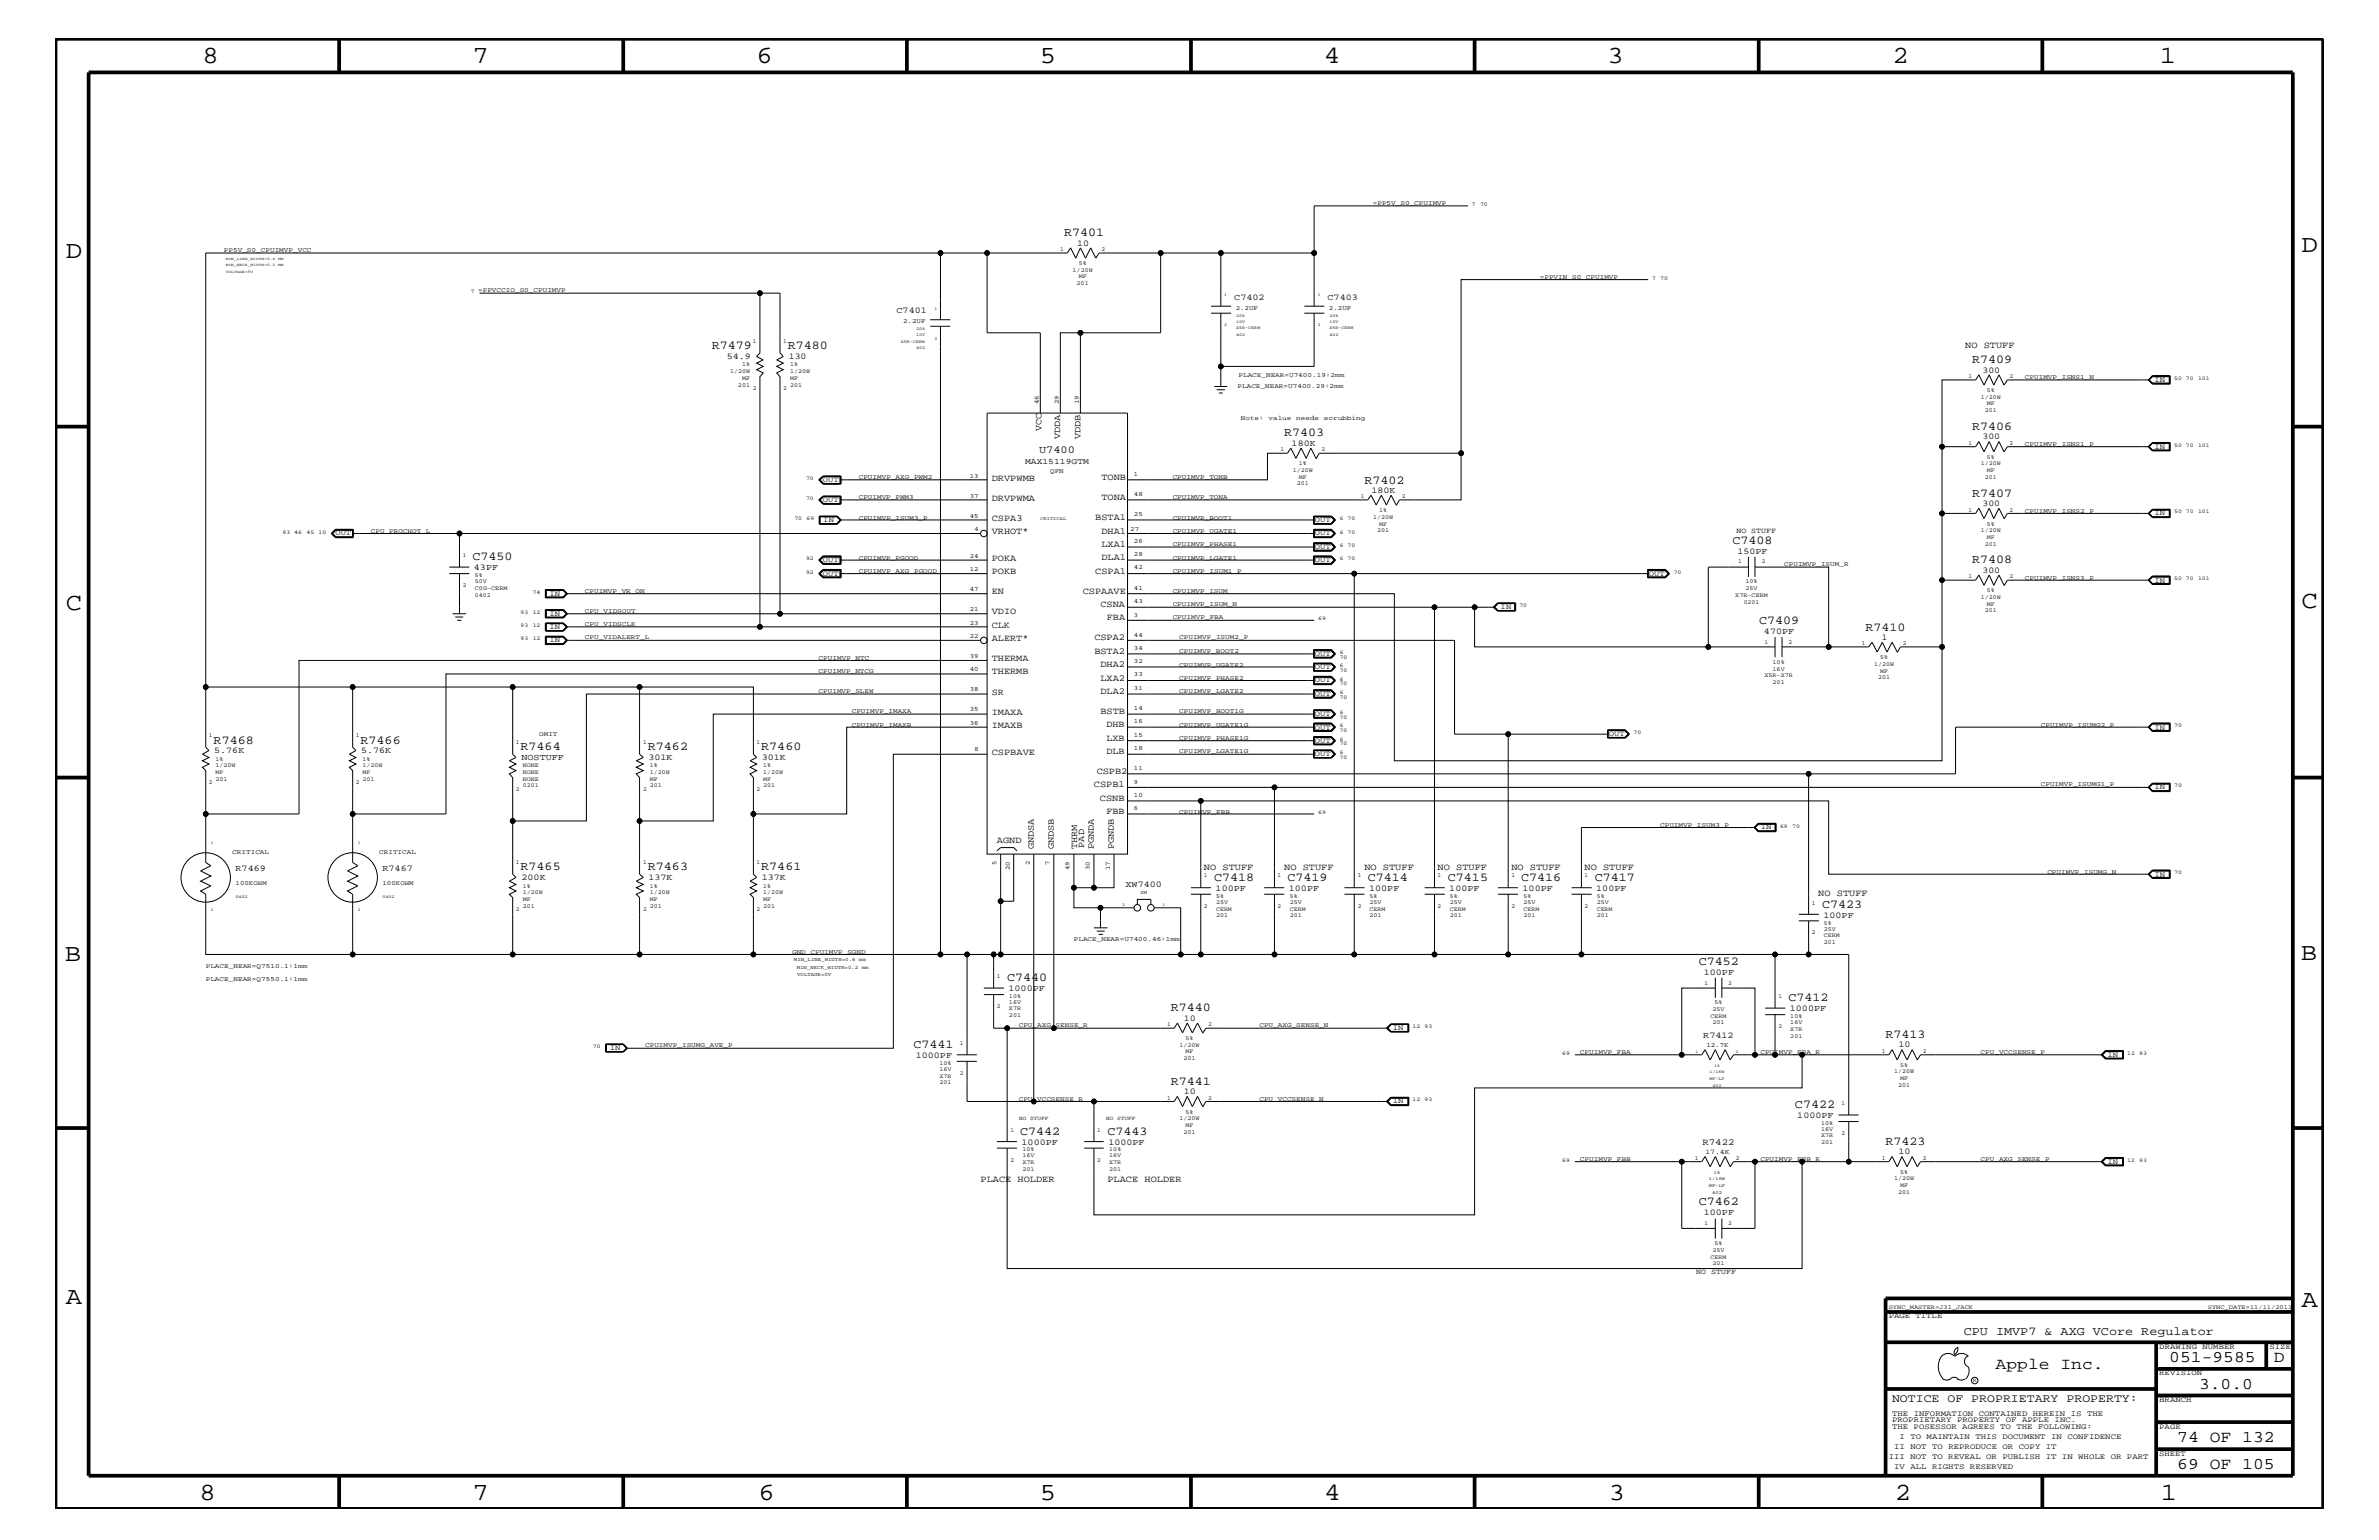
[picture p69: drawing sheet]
<svg xmlns="http://www.w3.org/2000/svg" width="432mm" height="279mm" viewBox="0 0 432 279" stroke-linecap="round" stroke-linejoin="round" font-family="sans-serif">
<defs><g id="words">
<g font-size="4.5">
<text x="36.7" y="11.5">8</text>
<text x="85.8" y="11.5">7</text>
<text x="137.3" y="11.5">6</text>
<text x="188.7" y="11.5">5</text>
<text x="240.3" y="11.5">4</text>
<text x="291.8" y="11.5">3</text>
<text x="343.5" y="11.5">2</text>
<text x="392" y="11.5">1</text>
<text x="11.9" y="46.8">D</text>
<text x="417.7" y="45.7">D</text>
<text x="11.9" y="110.6">C</text>
<text x="417.8" y="110.3">C</text>
<text x="11.8" y="174.3">B</text>
<text x="417.6" y="174.2">B</text>
<text x="11.9" y="236.7">A</text>
<text x="417.8" y="237.1">A</text>
<text x="36.2" y="272.1">8</text>
<text x="85.8" y="272.1">7</text>
<text x="137.7" y="272.1">6</text>
<text x="188.7" y="272.1">5</text>
<text x="240.4" y="272.1">4</text>
<text x="292" y="272.1">3</text>
<text x="343.9" y="272.1">2</text>
<text x="392.2" y="272.1">1</text>
</g>
<g font-size="3">
<text x="362.2" y="248.4">Apple Inc.</text>
<text x="393.7" y="247.1">051-9585</text>
<text x="399.2" y="252">3.0.0</text>
<text x="412.7" y="247.1">D</text>
<text x="395.2" y="261.6">74 OF 132</text>
<text x="395.2" y="266.6">69 OF 105</text>
</g>
<g font-size="2.2">
<text x="193.1" y="42.9">R7401</text>
<text x="129.2" y="63.4">R7479</text>
<text x="143" y="63.4">R7480</text>
<text x="358" y="65.9">R7409</text>
<text x="233.1" y="79.2">R7403</text>
<text x="358" y="78">R7406</text>
<text x="247.7" y="87.7">R7402</text>
<text x="358" y="90.1">R7407</text>
<text x="85.8" y="101.6">C7450</text>
<text x="314.5" y="98.7">C7408</text>
<text x="358" y="102.2">R7408</text>
<text x="319.3" y="113.1">C7409</text>
<text x="338.6" y="114.4">R7410</text>
<text x="38.8" y="134.9">R7468</text>
<text x="65.4" y="134.9">R7466</text>
<text x="94.5" y="136.1">R7464</text>
<text x="117.6" y="136.1">R7462</text>
<text x="138.2" y="136.1">R7460</text>
<text x="94.5" y="157.9">R7465</text>
<text x="117.6" y="157.9">R7463</text>
<text x="138.2" y="157.9">R7461</text>
<text x="220.4" y="159.9">C7418</text>
<text x="233.7" y="159.9">C7419</text>
<text x="248.2" y="159.9">C7414</text>
<text x="262.8" y="159.9">C7415</text>
<text x="276.1" y="159.9">C7416</text>
<text x="289.5" y="159.9">C7417</text>
<text x="330.7" y="164.7">C7423</text>
<text x="182.8" y="178">C7440</text>
<text x="308.4" y="175">C7452</text>
<text x="212.5" y="183.5">R7440</text>
<text x="324.6" y="181.6">C7412</text>
<text x="165.8" y="190.2">C7441</text>
<text x="342.2" y="188.3">R7413</text>
<text x="212.5" y="196.8">R7441</text>
<text x="325.8" y="201">C7422</text>
<text x="185.2" y="205.9">C7442</text>
<text x="201" y="205.9">C7443</text>
<text x="342.2" y="207.7">R7423</text>
<text x="308.4" y="218.6">C7462</text>
<text x="356.4" y="242.3">CPU IMVP7 &amp; AXG VCore Regulator</text>
</g>
<text font-size="2.1" x="343.4" y="254.4">NOTICE OF PROPRIETARY PROPERTY:</text>
<text font-size="1.9" x="188.6" y="82.2">U7400</text>
<g font-size="1.7">
<text x="356.7" y="63.2">NO STUFF</text>
<text x="189.1" y="78.3" transform="rotate(-90 189.1 78.3)">VCC</text>
<text x="192.4" y="79.7" transform="rotate(-90 192.4 79.7)">VDDA</text>
<text x="196.1" y="79.7" transform="rotate(-90 196.1 79.7)">VDDB</text>
<text x="180" y="87.2">DRVPWMB</text>
<text x="199.9" y="87.1">TONB</text>
<text x="180" y="90.9">DRVPWMA</text>
<text x="180" y="94.5">CSPA3</text>
<text x="198.8" y="94.3">BSTA1</text>
<text x="199.9" y="90.7">TONA</text>
<text x="180" y="101.8">POKA</text>
<text x="180" y="96.9">VRHOT*</text>
<text x="199.9" y="99.3">LXA1</text>
<text x="199.9" y="96.8">DHA1</text>
<text x="199.9" y="101.6">DLA1</text>
<text x="180" y="104.2">POKB</text>
<text x="180" y="107.8">EN</text>
<text x="196.5" y="107.7">CSPAAVE</text>
<text x="198.8" y="104.1">CSPA1</text>
<text x="180" y="111.4">VDIO</text>
<text x="180" y="113.9">CLK</text>
<text x="199.7" y="110.2">CSNA</text>
<text x="200.9" y="112.6">FBA</text>
<text x="180" y="116.4">ALERT*</text>
<text x="198.6" y="116.2">CSPA2</text>
<text x="198.6" y="118.6">BSTA2</text>
<text x="180" y="122.4">THERMB</text>
<text x="180" y="120">THERMA</text>
<text x="199.7" y="123.5">LXA2</text>
<text x="199.7" y="121">DHA2</text>
<text x="199.7" y="125.9">DLA2</text>
<text x="180" y="126">SR</text>
<text x="180" y="129.7">IMAXA</text>
<text x="199.7" y="129.6">BSTB</text>
<text x="200.8" y="131.9">DHB</text>
<text x="180" y="136.9">CSPBAVE</text>
<text x="180" y="132.1">IMAXB</text>
<text x="200.8" y="134.4">LXB</text>
<text x="200.8" y="136.8">DLB</text>
<text x="198.5" y="142.9">CSPB1</text>
<text x="199.1" y="140.4">CSPB2</text>
<text x="199.6" y="145.3">CSNB</text>
<text x="200.8" y="147.7">FBB</text>
<text x="180.9" y="152.9">AGND</text>
<text x="187.6" y="154.1" transform="rotate(-90 187.6 154.1)">GNDSA</text>
<text x="191.3" y="154.1" transform="rotate(-90 191.3 154.1)">GNDSB</text>
<text x="195.5" y="154.1" transform="rotate(-90 195.5 154.1)">THRM</text>
<text x="196.8" y="153.8" transform="rotate(-90 196.8 153.8)">PAD</text>
<text x="198.5" y="154.1" transform="rotate(-90 198.5 154.1)">PGNDA</text>
<text x="202.2" y="154.1" transform="rotate(-90 202.2 154.1)">PGNDB</text>
<text x="218.5" y="157.8">NO STUFF</text>
<text x="233.1" y="157.8">NO STUFF</text>
<text x="247.7" y="157.8">NO STUFF</text>
<text x="260.9" y="157.8">NO STUFF</text>
<text x="274.3" y="157.8">NO STUFF</text>
<text x="287.6" y="157.8">NO STUFF</text>
<text x="330" y="162.6">NO STUFF</text>
<text x="309" y="207.7">R7422</text>
<text x="178" y="214.4">PLACE HOLDER</text>
<text x="201" y="214.4">PLACE HOLDER</text>
</g>
<g font-size="1.6">
<text x="195.5" y="44.6">10</text>
<text x="162.7" y="56.8">C7401</text>
<text x="224" y="54.4">C7402</text>
<text x="241" y="54.4">C7403</text>
<text x="131.9" y="65.1">54.9</text>
<text x="143.2" y="65.1">130</text>
<text x="359.8" y="67.6">300</text>
<text x="234.4" y="80.9">180K</text>
<text x="359.8" y="79.7">300</text>
<text x="248.9" y="89.4">180K</text>
<text x="359.8" y="91.8">300</text>
<text x="315.3" y="100.4">150PF</text>
<text x="86" y="103.5">43PF</text>
<text x="359.8" y="104">300</text>
<text x="320.2" y="115">470PF</text>
<text x="341.5" y="116.1">1</text>
<text x="38.9" y="136.7">5.76K</text>
<text x="65.5" y="136.7">5.76K</text>
<text x="94.7" y="137.9">NOSTUFF</text>
<text x="117.7" y="137.9">301K</text>
<text x="138.3" y="137.9">301K</text>
<text x="42.8" y="158">R7469</text>
<text x="69.4" y="158">R7467</text>
<text x="94.7" y="159.7">200K</text>
<text x="117.7" y="159.7">137K</text>
<text x="138.3" y="159.7">137K</text>
<text x="204.3" y="160.9">XW7400</text>
<text x="220.6" y="161.7">100PF</text>
<text x="233.9" y="161.7">100PF</text>
<text x="248.5" y="161.7">100PF</text>
<text x="263.1" y="161.7">100PF</text>
<text x="276.4" y="161.7">100PF</text>
<text x="289.7" y="161.7">100PF</text>
<text x="331" y="166.5">100PF</text>
<text x="183" y="179.9">1000PF</text>
<text x="309.2" y="176.8">100PF</text>
<text x="214.9" y="185.2">10</text>
<text x="324.9" y="183.5">1000PF</text>
<text x="166.2" y="192">1000PF</text>
<text x="309.2" y="188.3">R7412</text>
<text x="344.6" y="190">10</text>
<text x="214.9" y="198.5">10</text>
<text x="326.2" y="202.9">1000PF</text>
<text x="185.4" y="207.7">1000PF</text>
<text x="201.2" y="207.7">1000PF</text>
<text x="344.6" y="209.4">10</text>
<text x="309.2" y="220.4">100PF</text>
</g>
<text font-size="1.5" x="186.1" y="84.2">MAX15119GTM</text>
<g font-size="1.4">
<text x="391.1" y="69.3">IN</text>
<text x="391.1" y="81.4">IN</text>
<text x="149.4" y="87.5">OUT</text>
<text x="149.4" y="91.1">OUT</text>
<text x="149.4" y="94.8">IN</text>
<text x="238.7" y="94.8">OUT</text>
<text x="391.1" y="93.5">IN</text>
<text x="60.9" y="97.1">OUT</text>
<text x="238.7" y="99.6">OUT</text>
<text x="238.7" y="97.1">OUT</text>
<text x="315.2" y="96.6">NO STUFF</text>
<text x="149.4" y="104.4">OUT</text>
<text x="149.4" y="102.1">OUT</text>
<text x="238.7" y="102.1">OUT</text>
<text x="299.3" y="104.4">OUT</text>
<text x="391.1" y="105.7">IN</text>
<text x="99.7" y="111.7">IN</text>
<text x="99.7" y="108.1">IN</text>
<text x="272.4" y="110.5">IN</text>
<text x="99.7" y="116.5">IN</text>
<text x="99.7" y="114.2">IN</text>
<text x="238.7" y="119">OUT</text>
<text x="238.7" y="123.8">OUT</text>
<text x="238.7" y="121.4">OUT</text>
<text x="238.7" y="129.9">OUT</text>
<text x="238.7" y="126.3">OUT</text>
<text x="238.7" y="137.2">OUT</text>
<text x="238.7" y="134.7">OUT</text>
<text x="238.7" y="132.4">OUT</text>
<text x="292" y="133.5">OUT</text>
<text x="391.1" y="132.4">IN</text>
<text x="391.1" y="143.2">IN</text>
<text x="319.6" y="150.5">IN</text>
<text x="391.1" y="159">IN</text>
<text x="110.7" y="190.5">IN</text>
<text x="252.8" y="186.9">IN</text>
<text x="382.5" y="191.7">IN</text>
<text x="252.8" y="200.2">IN</text>
<text x="382.5" y="211.1">IN</text>
<text x="307.9" y="231.2">NO STUFF</text>
<text x="342.8" y="239.2">PAGE TITLE</text>
<text x="391.9" y="244.7">DRAWING NUMBER</text>
<text x="411.9" y="244.7">SIZE</text>
<text x="391.9" y="249.5">REVISION</text>
<text x="343.4" y="256.8">THE INFORMATION CONTAINED HEREIN IS THE</text>
<text x="391.9" y="254.4">BRANCH</text>
<text x="343.4" y="259.3">THE POSESSOR AGREES TO THE FOLLOWING:</text>
<text x="343.4" y="258">PROPRIETARY PROPERTY OF APPLE INC.</text>
<text x="343.8" y="262.9">II NOT TO REPRODUCE OR COPY IT</text>
<text x="344.8" y="261.1">I TO MAINTAIN THIS DOCUMENT IN CONFIDENCE</text>
<text x="391.9" y="259.3">PAGE</text>
<text x="342.8" y="264.7">III NOT TO REVEAL OR PUBLISH IT IN WHOLE OR PART</text>
<text x="343.8" y="266.6">IV ALL RIGHTS RESERVED</text>
<text x="391.9" y="264.1">SHEET</text>
</g>
<text font-size="1.3" x="309.5" y="209.4">17.4K</text>
<g font-size="1.2">
<text x="249.2" y="37.3">=PP5V_S0_CPUIMVP</text>
<text x="40.6" y="45.7">PP5V_S0_CPUIMVP_VCC</text>
<text x="86.8" y="52.9">=PPVCCIO_S0_CPUIMVP</text>
<text x="279.5" y="50.6">=PPVIN_S0_CPUIMVP</text>
<text x="163.9" y="58.6">2.2UF</text>
<text x="224.3" y="56.2">2.2UF</text>
<text x="241.2" y="56.2">2.2UF</text>
<text x="224.6" y="70.4">PLACE_NEAR=U7400.29:2mm</text>
<text x="224.8" y="68.4">PLACE_NEAR=U7400.19:2mm</text>
<text x="367.5" y="68.8">CPUIMVP_ISNS1_N</text>
<text x="188.6" y="73.3" transform="rotate(-90 188.6 73.3)">46</text>
<text x="192.2" y="73.3" transform="rotate(-90 192.2 73.3)">29</text>
<text x="195.8" y="73.3" transform="rotate(-90 195.8 73.3)">19</text>
<text x="225.2" y="76.2">Note:</text>
<text x="230.2" y="76.2">value</text>
<text x="235.3" y="76.2">needs</text>
<text x="240.3" y="76.2">scrubbing</text>
<text x="367.5" y="80.9">CPUIMVP_ISNS1_P</text>
<text x="155.9" y="87">CPUIMVP_AXG_PWM2</text>
<text x="176" y="86.6">13</text>
<text x="190.6" y="85.8">QFN</text>
<text x="205.8" y="86.4">1</text>
<text x="212.9" y="87">CPUIMVP_TONB</text>
<text x="155.9" y="94.3">CPUIMVP_ISUM3_P</text>
<text x="155.9" y="90.6">CPUIMVP_PWM3</text>
<text x="176" y="93.9">45</text>
<text x="176" y="90.3">37</text>
<text x="205.8" y="90">48</text>
<text x="205.8" y="93.7">25</text>
<text x="212.9" y="94.3">CPUIMVP_BOOT1</text>
<text x="212.9" y="90.6">CPUIMVP_TONA</text>
<text x="367.5" y="93.1">CPUIMVP_ISNS2_P</text>
<text x="67.3" y="96.6">CPU_PROCHOT_L</text>
<text x="155.9" y="101.5">CPUIMVP_PGOOD</text>
<text x="176" y="101.2">24</text>
<text x="176.9" y="96.4">4</text>
<text x="205.1" y="96.4">27</text>
<text x="205.8" y="98.5">26</text>
<text x="205.8" y="101">28</text>
<text x="212.9" y="96.6">CPUIMVP_UGATE1</text>
<text x="212.9" y="99.1">CPUIMVP_PHASE1</text>
<text x="212.9" y="101.5">CPUIMVP_LGATE1</text>
<text x="106.2" y="107.6">CPUIMVP_VR_ON</text>
<text x="155.9" y="103.9">CPUIMVP_AXG_PGOOD</text>
<text x="176" y="103.7">12</text>
<text x="176" y="107.2">47</text>
<text x="205.8" y="103.3">42</text>
<text x="205.8" y="107">41</text>
<text x="212.9" y="103.9">CPUIMVP_ISUM1_P</text>
<text x="212.9" y="107.6">CPUIMVP_ISUM</text>
<text x="323.8" y="102.7">CPUIMVP_ISUM_R</text>
<text x="367.5" y="105.2">CPUIMVP_ISNS3_P</text>
<text x="106.2" y="111.2">CPU_VIDSOUT</text>
<text x="106.2" y="113.7">CPU_VIDSCLK</text>
<text x="176" y="113.3">23</text>
<text x="176" y="110.9">21</text>
<text x="205.8" y="109.4">43</text>
<text x="205.8" y="111.9">3</text>
<text x="212.9" y="112.4">CPUIMVP_FBA</text>
<text x="212.9" y="110">CPUIMVP_ISUM_N</text>
<text x="106.2" y="116">CPU_VIDALERT_L</text>
<text x="148.6" y="119.7">CPUIMVP_NTC</text>
<text x="176" y="115.8">22</text>
<text x="176" y="119.4">39</text>
<text x="205.8" y="117.9">34</text>
<text x="205.8" y="115.5">44</text>
<text x="214" y="118.5">CPUIMVP_BOOT2</text>
<text x="214" y="116">CPUIMVP_ISUM2_P</text>
<text x="148.6" y="125.8">CPUIMVP_SLEW</text>
<text x="148.6" y="122.1">CPUIMVP_NTCG</text>
<text x="176" y="125.4">38</text>
<text x="176" y="121.8">40</text>
<text x="205.8" y="122.7">33</text>
<text x="205.8" y="120.3">32</text>
<text x="205.8" y="125.2">31</text>
<text x="214" y="125.8">CPUIMVP_LGATE2</text>
<text x="214" y="123.3">CPUIMVP_PHASE2</text>
<text x="214" y="120.9">CPUIMVP_UGATE2</text>
<text x="154.6" y="129.4">CPUIMVP_IMAXA</text>
<text x="154.6" y="131.9">CPUIMVP_IMAXB</text>
<text x="176" y="129.1">35</text>
<text x="176" y="131.5">36</text>
<text x="205.8" y="128.8">14</text>
<text x="205.8" y="131.3">16</text>
<text x="214" y="131.9">CPUIMVP_UGATE1G</text>
<text x="214" y="129.4">CPUIMVP_BOOT1G</text>
<text x="370.4" y="131.9">CPUIMVP_ISUMG2_P</text>
<text x="97.9" y="133.5">OMIT</text>
<text x="176.9" y="136.3">8</text>
<text x="205.8" y="133.6">15</text>
<text x="205.8" y="136.1">18</text>
<text x="214" y="134.2">CPUIMVP_PHASE1G</text>
<text x="214" y="136.7">CPUIMVP_LGATE1G</text>
<text x="205.8" y="139.7">11</text>
<text x="205.8" y="142.2">9</text>
<text x="370.4" y="142.7">CPUIMVP_ISUMG1_P</text>
<text x="205.8" y="144.6">10</text>
<text x="205.8" y="147">6</text>
<text x="214" y="147.6">CPUIMVP_FBB</text>
<text x="301.3" y="150">CPUIMVP_ISUM3_P</text>
<text x="42.2" y="155">CRITICAL</text>
<text x="68.8" y="155">CRITICAL</text>
<text x="42.8" y="160.6">100KOHM</text>
<text x="69.4" y="160.6">100KOHM</text>
<text x="180.8" y="157" transform="rotate(-90 180.8 157)">5</text>
<text x="183.3" y="157.8" transform="rotate(-90 183.3 157.8)">20</text>
<text x="186.9" y="157" transform="rotate(-90 186.9 157)">2</text>
<text x="190.5" y="157" transform="rotate(-90 190.5 157)">7</text>
<text x="194.1" y="157.8" transform="rotate(-90 194.1 157.8)">49</text>
<text x="197.8" y="157.8" transform="rotate(-90 197.8 157.8)">30</text>
<text x="201.4" y="157.8" transform="rotate(-90 201.4 157.8)">17</text>
<text x="371.6" y="158.5">CPUIMVP_ISUMG_N</text>
<text x="143.8" y="173">GND_CPUIMVP_SGND</text>
<text x="194.9" y="170.7">PLACE_NEAR=U7400.46:1mm</text>
<text x="37.3" y="175.6">PLACE_NEAR=Q7510.1:1mm</text>
<text x="37.3" y="178">PLACE_NEAR=Q7550.1:1mm</text>
<text x="117.1" y="190">CPUIMVP_ISUMG_AVE_P</text>
<text x="184.9" y="186.4">CPU_AXG_SENSE_R</text>
<text x="228.6" y="186.4">CPU_AXG_SENSE_N</text>
<text x="286.8" y="191.2">CPUIMVP_FBA</text>
<text x="309.7" y="190">12.7K</text>
<text x="319.5" y="191.2">CPUIMVP_FBA_R</text>
<text x="359.5" y="191.2">CPU_VCCSENSE_P</text>
<text x="184.9" y="199.7">CPU_VCCSENSE_R</text>
<text x="228.6" y="199.7">CPU_VCCSENSE_N</text>
<text x="286.8" y="210.6">CPUIMVP_FBB</text>
<text x="319.5" y="210.6">CPUIMVP_FBB_R</text>
<text x="359.5" y="210.6">CPU_AXG_SENSE_P</text>
</g>
<g font-size="1.1">
<text x="192.4" y="45.5">1</text>
<text x="199.9" y="45.5">2</text>
<text x="194.7" y="49.3">1/20W</text>
<text x="195.4" y="51.7">201</text>
<text x="195.8" y="50.5">MF</text>
<text x="195.8" y="48">5%</text>
<text x="136.7" y="62.3">1</text>
<text x="142.2" y="62.3">1</text>
<text x="132.5" y="67.7">1/20W</text>
<text x="133.9" y="70.1">201</text>
<text x="134.7" y="68.9">MF</text>
<text x="134.7" y="66.5">1%</text>
<text x="136.7" y="70.7">2</text>
<text x="142.2" y="70.7">2</text>
<text x="143.4" y="67.7">1/20W</text>
<text x="143.4" y="70.1">201</text>
<text x="143.4" y="66.5">1%</text>
<text x="143.4" y="68.9">MF</text>
<text x="357.3" y="68.5">1</text>
<text x="360.6" y="71.1">5%</text>
<text x="364.8" y="68.5">2</text>
<text x="359.5" y="72.3">1/20W</text>
<text x="360.3" y="74.7">201</text>
<text x="360.6" y="73.5">MF</text>
<text x="232.4" y="81.9">1</text>
<text x="239.9" y="81.9">2</text>
<text x="357.3" y="80.7">1</text>
<text x="360.6" y="83.3">5%</text>
<text x="364.8" y="80.7">2</text>
<text x="234.7" y="85.6">1/20W</text>
<text x="235.4" y="88.1">201</text>
<text x="235.8" y="86.9">MF</text>
<text x="235.8" y="84.4">1%</text>
<text x="359.5" y="84.4">1/20W</text>
<text x="360.3" y="86.9">201</text>
<text x="360.6" y="85.6">MF</text>
<text x="247" y="90.4">1</text>
<text x="249.2" y="94.2">1/20W</text>
<text x="250.3" y="95.4">MF</text>
<text x="250.3" y="92.9">1%</text>
<text x="254.4" y="90.4">2</text>
<text x="357.3" y="92.8">1</text>
<text x="360.6" y="95.4">5%</text>
<text x="364.8" y="92.8">2</text>
<text x="84" y="101">1</text>
<text x="249.9" y="96.5">201</text>
<text x="359.5" y="96.5">1/20W</text>
<text x="360.3" y="99">201</text>
<text x="360.6" y="97.7">MF</text>
<text x="84" y="106.5">2</text>
<text x="86.2" y="105.8">50V</text>
<text x="86.2" y="104.7">5%</text>
<text x="86.2" y="107">C0G-CERM</text>
<text x="315.5" y="102.2">1</text>
<text x="316.8" y="105.9">10%</text>
<text x="316.8" y="107.1">25V</text>
<text x="319.8" y="102.2">2</text>
<text x="357.3" y="104.9">1</text>
<text x="360.6" y="107.5">5%</text>
<text x="364.8" y="104.9">2</text>
<text x="86.2" y="108.2">0402</text>
<text x="315" y="108.3">X7R-CERM</text>
<text x="316.5" y="109.5">0201</text>
<text x="359.5" y="108.7">1/20W</text>
<text x="360.3" y="111.1">201</text>
<text x="360.6" y="109.9">MF</text>
<text x="320.3" y="116.8">1</text>
<text x="324.6" y="116.8">2</text>
<text x="337.9" y="117">1</text>
<text x="341.2" y="119.6">5%</text>
<text x="345.4" y="117">2</text>
<text x="320.3" y="122.9">X5R-X7R</text>
<text x="321.7" y="121.7">16V</text>
<text x="321.7" y="124.1">201</text>
<text x="321.7" y="120.4">10%</text>
<text x="340.1" y="120.8">1/20W</text>
<text x="340.9" y="123.2">201</text>
<text x="341.2" y="122">MF</text>
<text x="37.9" y="133.8">1</text>
<text x="64.6" y="133.8">1</text>
<text x="93.6" y="135">1</text>
<text x="116.8" y="135">1</text>
<text x="137.3" y="135">1</text>
<text x="37.9" y="142.3">2</text>
<text x="39.1" y="138">1%</text>
<text x="39.1" y="140.4">MF</text>
<text x="39.1" y="139.2">1/20W</text>
<text x="39.1" y="141.7">201</text>
<text x="64.6" y="142.3">2</text>
<text x="65.8" y="138">1%</text>
<text x="65.8" y="140.4">MF</text>
<text x="65.8" y="139.2">1/20W</text>
<text x="65.8" y="141.7">201</text>
<text x="93.6" y="143.5">2</text>
<text x="94.9" y="139.2">NONE</text>
<text x="94.9" y="142.9">0201</text>
<text x="94.9" y="141.7">NONE</text>
<text x="94.9" y="140.4">NONE</text>
<text x="116.8" y="143.5">2</text>
<text x="117.9" y="142.9">201</text>
<text x="117.9" y="139.2">1%</text>
<text x="117.9" y="141.7">MF</text>
<text x="117.9" y="140.4">1/20W</text>
<text x="137.3" y="143.5">2</text>
<text x="138.5" y="142.9">201</text>
<text x="138.5" y="140.4">1/20W</text>
<text x="138.5" y="141.7">MF</text>
<text x="138.5" y="139.2">1%</text>
<text x="93.6" y="156.8">1</text>
<text x="94.9" y="161.1">1%</text>
<text x="116.8" y="156.8">1</text>
<text x="117.9" y="161.1">1%</text>
<text x="137.3" y="156.8">1</text>
<text x="138.5" y="161.1">1%</text>
<text x="218.5" y="159.2">1</text>
<text x="231.9" y="159.2">1</text>
<text x="246.5" y="159.2">1</text>
<text x="260.9" y="159.2">1</text>
<text x="274.3" y="159.2">1</text>
<text x="287.6" y="159.2">1</text>
<text x="93.6" y="165.3">2</text>
<text x="94.9" y="164.7">201</text>
<text x="94.9" y="162.2">1/20W</text>
<text x="94.9" y="163.5">MF</text>
<text x="116.8" y="165.3">2</text>
<text x="117.9" y="163.5">MF</text>
<text x="117.9" y="164.7">201</text>
<text x="117.9" y="162.2">1/20W</text>
<text x="137.3" y="165.3">2</text>
<text x="138.5" y="164.7">201</text>
<text x="138.5" y="162.2">1/20W</text>
<text x="138.5" y="163.5">MF</text>
<text x="218.5" y="164.7">2</text>
<text x="220.7" y="166.4">201</text>
<text x="220.7" y="163.9">25V</text>
<text x="220.7" y="165.2">CERM</text>
<text x="220.7" y="162.8">5%</text>
<text x="231.9" y="164.7">2</text>
<text x="234.1" y="165.2">CERM</text>
<text x="234.1" y="162.8">5%</text>
<text x="234.1" y="166.4">201</text>
<text x="234.1" y="163.9">25V</text>
<text x="246.5" y="164.7">2</text>
<text x="248.6" y="165.2">CERM</text>
<text x="248.6" y="162.8">5%</text>
<text x="248.6" y="166.4">201</text>
<text x="248.6" y="163.9">25V</text>
<text x="260.9" y="164.7">2</text>
<text x="263.1" y="166.4">201</text>
<text x="263.1" y="163.9">25V</text>
<text x="263.1" y="165.2">CERM</text>
<text x="263.1" y="162.8">5%</text>
<text x="274.3" y="164.7">2</text>
<text x="276.5" y="165.2">CERM</text>
<text x="276.5" y="162.8">5%</text>
<text x="276.5" y="166.4">201</text>
<text x="276.5" y="163.9">25V</text>
<text x="287.6" y="164.7">2</text>
<text x="289.8" y="162.8">5%</text>
<text x="289.8" y="165.2">CERM</text>
<text x="289.8" y="163.9">25V</text>
<text x="289.8" y="166.4">201</text>
<text x="328.8" y="164.1">1</text>
<text x="331" y="167.8">5%</text>
<text x="328.8" y="169.5">2</text>
<text x="331" y="170">CERM</text>
<text x="331" y="168.9">25V</text>
<text x="331" y="171.2">201</text>
<text x="180.9" y="177.4">1</text>
<text x="309.4" y="178.7">1</text>
<text x="313.7" y="178.7">2</text>
<text x="180.9" y="182.9">2</text>
<text x="183.1" y="181">10%</text>
<text x="183.1" y="182.1">16V</text>
<text x="183.1" y="183.3">X7R</text>
<text x="183.1" y="184.6">201</text>
<text x="310.5" y="184.7">CERM</text>
<text x="310.8" y="183.5">25V</text>
<text x="310.8" y="185.9">201</text>
<text x="311.2" y="182.2">5%</text>
<text x="322.8" y="181">1</text>
<text x="325" y="184.7">10%</text>
<text x="325" y="185.8">16V</text>
<text x="174.2" y="189.5">1</text>
<text x="211.8" y="186.1">1</text>
<text x="214.1" y="189.9">1/20W</text>
<text x="215.2" y="191.1">MF</text>
<text x="215.2" y="188.7">5%</text>
<text x="219.3" y="186.1">2</text>
<text x="322.8" y="186.5">2</text>
<text x="325" y="188.2">201</text>
<text x="325" y="187">X7R</text>
<text x="341.5" y="191">1</text>
<text x="349" y="191">2</text>
<text x="170.5" y="196.7">201</text>
<text x="170.5" y="194.3">16V</text>
<text x="170.5" y="195.5">X7R</text>
<text x="170.5" y="193.2">10%</text>
<text x="174.2" y="195">2</text>
<text x="214.8" y="192.3">201</text>
<text x="343.8" y="194.8">1/20W</text>
<text x="344.5" y="197.2">201</text>
<text x="344.9" y="193.6">5%</text>
<text x="344.9" y="195.9">MF</text>
<text x="211.8" y="199.5">1</text>
<text x="214.1" y="203.2">1/20W</text>
<text x="215.2" y="202">5%</text>
<text x="219.3" y="199.5">2</text>
<text x="334.3" y="200.4">1</text>
<text x="183.4" y="205.3">1</text>
<text x="185.6" y="208.9">10%</text>
<text x="199.1" y="205.3">1</text>
<text x="201.3" y="208.9">10%</text>
<text x="214.8" y="205.7">201</text>
<text x="215.2" y="204.4">MF</text>
<text x="330.5" y="206.4">X7R</text>
<text x="330.5" y="205.2">16V</text>
<text x="330.5" y="207.6">201</text>
<text x="330.5" y="204.1">10%</text>
<text x="334.3" y="205.9">2</text>
<text x="183.4" y="210.8">2</text>
<text x="185.6" y="211.3">X7R</text>
<text x="185.6" y="210">16V</text>
<text x="185.6" y="212.5">201</text>
<text x="199.1" y="210.8">2</text>
<text x="201.3" y="212.5">201</text>
<text x="201.3" y="210">16V</text>
<text x="201.3" y="211.3">X7R</text>
<text x="307.6" y="210.4">1</text>
<text x="315.1" y="210.4">2</text>
<text x="341.5" y="210.4">1</text>
<text x="343.8" y="214.2">1/20W</text>
<text x="344.9" y="213">5%</text>
<text x="344.9" y="215.3">MF</text>
<text x="349" y="210.4">2</text>
<text x="344.5" y="216.6">201</text>
<text x="309.4" y="222.3">1</text>
<text x="310.8" y="227.1">25V</text>
<text x="311.2" y="225.9">5%</text>
<text x="313.7" y="222.3">2</text>
<text x="310.5" y="228.4">CERM</text>
<text x="310.8" y="229.6">201</text>
<text x="342.8" y="237.4">SYNC_MASTER=J31_JACK</text>
<text x="400.7" y="237.4">SYNC_DATE=11/11/2011</text>
</g>
<g font-size="1">
<text x="267.1" y="37.4">7</text>
<text x="268.6" y="37.4">70</text>
<text x="85.4" y="53.2">7</text>
<text x="299.9" y="50.7">7</text>
<text x="301.3" y="50.7">70</text>
<text x="394.6" y="68.9">50 70</text>
<text x="398.9" y="68.9">101</text>
<text x="394.6" y="81.1">50 70</text>
<text x="398.9" y="81.1">101</text>
<text x="146.3" y="87.1">70</text>
<text x="144.2" y="94.3">70</text>
<text x="146.3" y="90.7">70</text>
<text x="146.4" y="94.3">69</text>
<text x="243.2" y="94.3">6</text>
<text x="244.6" y="94.3">70</text>
<text x="394.6" y="93.2">50 70</text>
<text x="398.9" y="93.2">101</text>
<text x="51.3" y="96.8">93 46</text>
<text x="55.6" y="96.8">45</text>
<text x="57.8" y="96.8">10</text>
<text x="146.3" y="101.6">92</text>
<text x="243.2" y="101.6">6</text>
<text x="243.2" y="99.3">6</text>
<text x="243.2" y="96.8">6</text>
<text x="244.6" y="101.6">70</text>
<text x="244.6" y="99.3">70</text>
<text x="244.6" y="96.8">70</text>
<text x="96.7" y="107.7">74</text>
<text x="146.3" y="104.1">92</text>
<text x="303.8" y="104.1">70</text>
<text x="394.6" y="105.3">50 70</text>
<text x="398.9" y="105.3">101</text>
<text x="94.5" y="111.4">93</text>
<text x="94.5" y="113.7">93</text>
<text x="96.7" y="111.4">12</text>
<text x="96.7" y="113.7">12</text>
<text x="239.3" y="112.6">69</text>
<text x="275.8" y="110.2">70</text>
<text x="94.5" y="116.2">93</text>
<text x="96.7" y="116.2">12</text>
<text x="243.2" y="119.5">70</text>
<text x="243.2" y="118.6">6</text>
<text x="243.2" y="124.3">70</text>
<text x="243.2" y="121.9">70</text>
<text x="243.2" y="125.9">6</text>
<text x="243.2" y="123.5">6</text>
<text x="243.2" y="121">6</text>
<text x="243.2" y="130.4">70</text>
<text x="243.2" y="126.8">70</text>
<text x="243.2" y="131.9">6</text>
<text x="243.2" y="129.6">6</text>
<text x="394.6" y="131.9">70</text>
<text x="243.2" y="137.7">70</text>
<text x="243.2" y="135.2">70</text>
<text x="243.2" y="132.9">70</text>
<text x="243.2" y="136.8">6</text>
<text x="243.2" y="134.4">6</text>
<text x="296.5" y="133.2">70</text>
<text x="394.6" y="142.9">70</text>
<text x="239.3" y="147.7">69</text>
<text x="323.1" y="150.1">69</text>
<text x="325.3" y="150.1">70</text>
<text x="394.6" y="158.6">70</text>
<text x="107.6" y="190.2">70</text>
<text x="256.4" y="186.5">12</text>
<text x="258.6" y="186.5">93</text>
<text x="283.6" y="191.4">69</text>
<text x="386.1" y="191.4">12</text>
<text x="388.3" y="191.4">93</text>
<text x="185" y="203.2">NO STUFF</text>
<text x="200.7" y="203.2">NO STUFF</text>
<text x="256.4" y="199.8">12</text>
<text x="258.6" y="199.8">93</text>
<text x="283.5" y="210.8">69</text>
<text x="386.1" y="210.8">12</text>
<text x="388.3" y="210.8">93</text>
<text x="358.1" y="250.7">R</text>
</g>
<g font-size=".9">
<text x="207" y="162.2">SM</text>
<text x="144.1" y="174.3">MIN_LINE_WIDTH=0.6 mm</text>
<text x="144.6" y="175.8">MIN_NECK_WIDTH=0.2 mm</text>
<text x="144.7" y="177.2">VOLTAGE=0V</text>
</g>
<g font-size=".8">
<text x="222.2" y="53.8">1</text>
<text x="239.2" y="53.8">1</text>
<text x="166.3" y="59.8">20%</text>
<text x="169.6" y="56.2">1</text>
<text x="222.2" y="59.2">2</text>
<text x="224.4" y="59.7">X5R-CERM</text>
<text x="224.4" y="58.5">10V</text>
<text x="224.4" y="57.4">20%</text>
<text x="239.2" y="59.2">2</text>
<text x="241.3" y="58.5">10V</text>
<text x="241.3" y="59.7">X5R-CERM</text>
<text x="241.3" y="57.4">20%</text>
<text x="163.5" y="62.2">X5R-CERM</text>
<text x="166.3" y="63.4">402</text>
<text x="166.3" y="60.9">10V</text>
<text x="169.6" y="61.7">2</text>
<text x="224.4" y="60.9">402</text>
<text x="241.3" y="60.9">402</text>
<text x="188.8" y="94.3">CRITICAL</text>
<text x="38.3" y="153.2">1</text>
<text x="64.9" y="153.2">1</text>
<text x="38.3" y="165.3">2</text>
<text x="42.8" y="162.8">0402</text>
<text x="64.9" y="165.3">2</text>
<text x="69.4" y="162.8">0402</text>
<text x="203.7" y="164.4">2</text>
<text x="211" y="164.4">1</text>
<text x="307.8" y="191">1</text>
<text x="315.1" y="191">2</text>
<text x="310.3" y="194.8">1/16W</text>
<text x="310.3" y="195.9">MF-LF</text>
<text x="310.9" y="197.2">402</text>
<text x="311.1" y="193.6">1%</text>
<text x="310.2" y="215.3">MF-LF</text>
<text x="310.2" y="214.2">1/16W</text>
<text x="311.1" y="213">1%</text>
<text x="310.8" y="216.6">402</text>
</g>
<g font-size=".7">
<text x="41" y="47.1">MIN_LINE_WIDTH=0.4</text>
<text x="50.5" y="47.1">MM</text>
<text x="41" y="48.3">MIN_NECK_WIDTH=0.2</text>
<text x="41" y="49.6">VOLTAGE=5V</text>
<text x="50.5" y="48.3">MM</text>
</g>
</g></defs>
<g fill="none" stroke="#000" stroke-width=".18">
<path d="M266.5 37.4h-28v8.5M87 53.2h50.9M168.8 59.2h3.7M168.8 58h3.7M170.7 59.2v114h-34M170.7 45.9h-133.4v78.7h26.7M179.2 45.9h14.5l.6-.9 1 1.8 .8-1.8 .9 1.8 1-1.8 .9 1.8 .6-.9h11.2v14.5h-14.6M179.2 45.9v14.5h9.6v14.5M179.2 45.9h-8.5v12.1M210.7 45.9h27.8v9.7M219.8 55.6h3.6M219.8 56.8h3.6"/>
<path d="M221.6 56.8v9.7h16.9v-9.7M221.6 45.9v9.7M236.7 55.6h3.7M236.7 56.8h3.7M299.1 50.7h-33.9v31.5M179.2 74.9h25.5v80.1h-25.5zM192.5 74.9v-14.5h3.6v14.5M220.4 70.1h2.4M220.8 70.7h1.5M221.2 71.3h.7M221.6 66.5v3.6M390 68.9l.7 .6"/>
<path d="M390.1 68.9l.6 .6M390.1 68.9l.6-.6h3v1.2M390.1 68.9h-25.8l-.6 1-.9-1.9-.9 1.9-.9-1.9-.9 1.9-.9-1.9-.6 .9h-6.1v12.1M390.7 69.5h3.1M390.7 68.2h3.2v1.5h-3.2l-.8-.8zM390.7 68.2l-.7 .7M393.8 68.2v1.4h-3.1l-.7-.7M393.8 68.3h-3.1l-.7 .6M60.9 96h3.2v1.6h-3.2l-.8-.8zM61 96.1l-.7 .7 .7 .7M64 96.8h19.4M64 96.1v1.4"/>
<path d="M64 96.2h-3l-.6 .6 .6 .6h3M64.1 96.1h-3.2l-.7 .7 .7 .7h3.2M148.6 87.1l.8-.7h3.3v1.4h-3.3zM148.6 90.7l.8-.7h3.3v1.5h-3.3zM148.7 93.7h3.3l.7 .6-.7 .8h-3.3zM148.8 93.7h3.1M148.8 95h3.1M148.8 93.7v1.4M148.9 93.7v1.3M149.4 86.5h3.1v1.2h-3.1M149.4 90.1h3.1v1.3h-3.1M149.4 90.1l-.6 .6 .6 .7"/>
<path d="M149.4 86.5l-.6 .6 .6 .6M149.4 90.1l-.5 .6 .5 .7M149.4 86.5l-.5 .6 .5 .6M149.4 90l-.7 .7 .7 .8M149.4 86.4l-.7 .7 .7 .7M151.9 93.7l.8 .6M151.9 93.7l.7 .6-.7 .7M151.9 93.7l.6 .6-.6 .7M152.5 90.7h26.7M152.5 94.3h26.7M152.5 87.1h26.7M152.6 86.4v1.4"/>
<path d="M152.6 90v1.5M152.7 94.3l-.8 .8M178 96.8h-94.6v6.1M204.7 90.7h43.6l.6-.9 .9 1.8 .9-1.8 .9 1.8 .9-1.8 .9 1.8M204.7 96.8h33.8M204.7 94.3h33.8M204.7 99.2h33.8M238.4 97.5h3.3M238.4 98.5h3.3l.7 .7-.7 .8h-3.3zM238.4 96h3.3l.7 .8-.7 .8h-3.3zM238.4 96.1h3.3M238.5 96.1v1.4"/>
<path d="M238.5 98.6h3.2l.5 .6-.5 .6h-3.2zM238.5 93.7h3.2l.5 .6-.5 .7h-3.2zM238.5 98.7h3.1l.6 .5-.6 .6M238.5 96.2h3.1l.6 .6-.6 .6h-3.1M238.9 83.2l.6-1h25.7v8.5h-11.2l-.6 1M238.9 83.2l-1-1.9-.8 1.9-1-1.9-.9 1.9-.9-1.9-.6 .9h-3.6v4.9h-25.4M241.6 93.7l.6 .6-.6 .7M241.7 93.7l.7 .6-.7 .8M241.7 98.5l.6 .7-.6 .7h-3.3M241.7 96.1l.6 .7-.6 .7M241.7 93.7l.6 .6-.6 .8M241.7 96.1l.5 .7-.5 .7"/>
<path d="M241.7 93.7h-3.3v1.4h3.3M363.7 94.1l-.9-1.9-.9 1.9-.9-1.9-.9 1.9-.9-1.9-.6 1h-6.1v12.1M389.9 81l.8-.7h3.2v1.5h-3.2zM389.9 93.2l.8-.8h3.2v1.5h-3.2zM390 81l.7-.6h3.1v1.3h-3.1zM390 93.2l.7-.7h3.1v1.3h-3.1zM390.1 81l.6-.6h3v1.2h-3zM390.1 93.2l.6-.6h3v1.1h-3zM390.1 81h-25.8l-.6 1-.9-1.9-.9 1.9-.9-1.9-.9 1.9-.9-1.9-.6 .9h-6.1v12.2M390.1 93.2h-25.8l-.6 1M81.5 102.9h3.7M81.5 104.1h3.7"/>
<path d="M82.1 111.4h2.5M82.6 111.9h1.5M83 112.5h.7M83.4 104.1v7.3M99 110.6h3.3l.7 .8-.7 .7h-3.3zM99 107h3.3l.7 .7-.7 .8h-3.3zM99 113h3.3l.7 .7-.7 .8h-3.3zM99 115.4h3.3l.7 .8-.7 .7h-3.3zM99.1 113v1.5M99.1 114.4h3.1M99.1 113.1h3.1M99.2 113.1v1.3"/>
<path d="M99.2 110.8h3l.6 .6-.6 .5h-3zM99.2 107.1h3l.6 .6-.6 .6h-3zM99.2 115.6h3l.6 .6-.6 .6h-3zM102.2 110.7l.8 .7M102.2 107l.8 .7M102.2 115.5l.8 .7M102.2 113l.8 .7M102.2 110.7l.7 .7-.7 .6M102.2 107l.7 .7-.7 .7M102.2 115.5l.7 .7-.7 .7M102.2 113.1l.7 .6-.7 .7M102.2 113.1l.6 .6-.6 .7"/>
<path d="M102.2 110.7h-3.1v1.3h3.1M102.2 107h-3.1v1.4h3.1M102.2 115.5h-3.1v1.4h3.1M102.8 111.4h38.8M102.8 107.7h76.4M102.8 116.2h75.2M102.8 113.7h76.4M103 111.4l-.8 .6M103 107.7l-.8 .7M103 116.2l-.8 .7M103 113.7l-.8 .8M148.6 101.6l.8-.7h3.3v1.5h-3.3z"/>
<path d="M148.6 104.1l.8-.8h3.3v1.5h-3.3zM148.8 101.6l.6-.6h3.1v1.3h-3.1zM149.4 103.4h3.2v1.4h-3.2M149.4 102.4l-.7-.8 .7-.7h3.2v1.5M149.4 103.4l-.6 .7 .6 .7M149.4 101l-.5 .6 .5 .6h3.1M149.4 103.4l-.7 .7 .7 .7M152.5 103.4v1.4M152.5 103.5h-3.1l-.5 .6 .5 .6h3.1M152.5 104.1h26.7M152.5 101.6h26.7M179.2 119.8h-124.9v27.9h-17v8.8l1 .6-1.9 .9 1.9 .9-1.9 1 1.9 .8-1.9 .9 .9 .6v11h26.7v-11l-.9-.6 1.8-.9-1.8-.8 1.8-1-1.8-.9 1.8-.9-.9-.6v-16.7l-.6-.6 1.2-.6-1.2-.6 1.2-.6-1.2-.6 1.2-.6-.6-.6v-11h29.1"/>
<path d="M179.2 111.4h-37.6v-43.1l-.6-.6 1.2-.6-1.2-.6 1.2-.6-1.2-.6 1.2-.6-.6-.7v-10.8h-3.7v10.8l-.6 .7 1.2 .6-1.2 .6 1.2 .6-1.2 .6 1.2 .6-.6 .6v45.4M204.7 107.7h48.4v30.3h99.4v-20.6h-7.5l-.6 1M204.7 110.2h55.7v50.9M204.7 104.1h94.4M204.7 112.5h33.8M204.7 101.6h33.8M204.7 118.6h33.8M204.7 116.2h59.3v17h9.7M238.4 100.9h3.3l.7 .7-.7 .8h-3.3zM238.4 117.9h3.3l.7 .7-.7 .8h-3.3zM238.4 119.3h3.3M238.4 100.9h3.3l.6 .7-.6 .8"/>
<path d="M238.5 101h3.2l.5 .6-.5 .7h-3.2zM238.5 118h3.1l.6 .6-.6 .6h-3.1M241.6 101l.6 .6-.6 .6h-3.1M241.7 117.9l.6 .7-.6 .7M241.7 119.3l.5-.7-.5-.6h-3.2v1.3M245.8 104.1v57M260.4 110.2h7.2M271 110.2l.8-.8h3.3v1.4h-3.3zM271.3 110.2h-3.7v7.2h54.6M271.9 109.5l-.6 .7 .6 .6M271.9 109.5h3.1M271.9 109.4l-.8 .8 .8 .6"/>
<path d="M271.9 109.5l-.7 .7 .7 .6M271.9 110.8h3.1M274.9 109.5v1.3M275 109.4v1.4M299.1 103.4h3.2l.7 .7-.7 .7h-3.2M299.1 103.3h3.2l.7 .8-.7 .7h-3.2zM299.1 103.5h3.1l.6 .6-.6 .6h-3.1M299.1 103.4v1.4M302.2 103.4l.7 .7-.7 .7M317.3 102.9h-7.2v14.5M317.4 101v3.7M318.5 101v3.7"/>
<path d="M318.5 102.9h13.4v14.5h7.3l.6-.9 .9 1.8 1-1.8 .8 1.8 .9-1.8 1 1.8M322.2 115.6v3.6M323.4 115.6v3.6M323.4 117.4h8.5M363.7 106.2l-.9-1.9-.9 1.9-.9-1.9-.9 1.9-.9-1.9-.6 1h-6.1v12.1M389.9 105.3l.8-.8h3.2v1.5h-3.2zM390 105.3l.7 .6h3.1M390 105.3l.7 .7M390 105.3l.7-.7h3.1v1.4M390.1 105.3h-25.8l-.6 1M390.7 104.7h3.1M390.7 104.7l-.6 .6"/>
<path d="M390.7 104.7l-.7 .6M393.7 104.7v1.2h-3l-.6-.6M37.3 124.6v11l.6 .6-1.2 .6 1.2 .6-1.2 .6 1.2 .6-1.2 .6 .6 .6v7.9M116.1 124.6h-23v12.2l.5 .6-1.1 .6 1.1 .6-1.1 .6 1.1 .6-1.1 .6 .6 .7v7.8h13.3v-23h72.8M179.2 129.6h-49.7v19.3h-13.4v-7.8l-.6-.7 1.3-.6-1.3-.6 1.3-.6-1.3-.6 1.3-.6-.7-.6v-12.2h20.6v12.2l.6 .6-1.1 .6 1.1 .6-1.1 .6 1.1 .6-1.1 .6 .5 .7v17.5l.6 .6-1.1 .7 1.1 .6-1.1 .6 1.1 .5-1.1 .6 .5 .6v10.4h-20.6M179.2 122.3h-98.3v25.4h-16.9M179.2 131.9h-25.5v15.8h-17M179.2 136.8h-17.1v53.4h-48.4M204.7 136.8h33.8M204.7 134.4h33.8M204.7 131.9h33.8M204.7 129.6h33.8"/>
<path d="M204.7 125.9h33.8M204.7 123.5h33.8M204.7 121h33.8M238.4 122.7h3.3l.7 .8-.7 .7h-3.3zM238.4 125.2h3.3l.7 .7-.7 .8h-3.3zM238.4 128.8h3.3l.7 .8-.7 .7h-3.3zM238.4 131.2h3.3l.7 .7-.7 .8h-3.3zM238.4 133.6h3.3l.7 .8-.7 .7h-3.3zM238.4 135.1h3.3M238.4 124.1h3.3M238.4 133.7h3.3M238.4 131.3h3.3l.6 .6-.6 .8"/>
<path d="M238.4 122.8h3.3M238.5 136.2h3.2l.5 .6-.5 .6h-3.2zM238.5 120.4h3.2l.5 .6-.5 .7h-3.2zM238.5 122.8v1.3M238.5 125.2h3.2l.5 .7-.5 .6h-3.2zM238.5 128.9h3.2l.5 .7-.5 .6h-3.2zM238.5 131.3h3.2l.5 .6-.5 .7h-3.2zM238.5 133.7v1.4M238.5 133.8h3.1l.6 .6-.6 .6h-3.1M238.5 125.3h3.1l.6 .6-.6 .6M238.5 122.9h3.1l.6 .6-.6 .6h-3.1M241.6 136.2l.6 .6-.6 .6"/>
<path d="M241.6 131.3l.6 .6-.6 .6h-3.1M241.6 128.9l.6 .7-.6 .6M241.6 120.4l.6 .6-.6 .7M241.7 136.1l.7 .7-.7 .7M241.7 120.3l.7 .7-.7 .8M241.7 136.1l.6 .7-.6 .7M241.7 133.7l.6 .7-.6 .7M241.7 128.8l.6 .8-.6 .6h-3.3M241.7 125.2l.6 .7-.6 .7h-3.3M241.7 122.8l.6 .7-.6 .6M241.7 120.3l.6 .7-.6 .8M241.7 133.7l.5 .7-.5 .7"/>
<path d="M241.7 122.8l.5 .7-.5 .6M241.7 136.1h-3.3v1.4h3.3M241.7 120.3h-3.3v1.5h3.3M291.9 133.2h-18.2v27.9M291.9 132.5h3.1l.6 .7-.6 .6h-3.1zM294.9 132.5l.6 .7-.6 .6M295 132.4l.8 .8-.8 .7M295 132.4l.7 .8-.7 .7M295 132.4h-3.2v1.5h3.2M389.9 131.9l.8-.7h3.2v1.5h-3.2zM390 131.9l.7 .7h3.1M390 131.9l.7 .8"/>
<path d="M390 131.9l.7-.6h3.1v1.4M390.1 131.9h-35.2v8.5h-150.2M390.7 131.3h3.1M390.7 131.3l-.6 .6M390.7 131.3l-.7 .6M393.7 131.3v1.2h-3l-.6-.6M93.1 148.9v9.7l.5 .6-1.1 .7 1.1 .6-1.1 .6 1.1 .5-1.1 .6 .6 .6v10.4h-29.1M116.1 148.9v9.7l.7 .6-1.3 .7 1.3 .6-1.3 .6 1.3 .5-1.3 .6 .6 .6v10.4h-23M180.9 154.4l.7-.6h2.4l.6 .6M181.6 155v8.5h2.4v-8.5M187.6 155v44.8h11M191.3 155v31.5h-8.5v20.6"/>
<path d="M194.9 155v6.1h3.7M198.6 155v6.1h3.6v-6.1M204.7 145.3h13.2v15.8M204.7 142.9h26.6M204.7 147.7h33.8M217.9 145.3h114v13.3h58.2M318.5 150.1l.7-.6h3v1.2h-3zM318.5 150.1l.6 .7M318.5 150.1h-31.5v11M319.1 149.4h3.2v1.5h-3.2l-.7-.8zM319.1 149.5h3.2M319.1 149.5l-.6 .6"/>
<path d="M319.1 149.5l-.6 .6 .6 .7M319.1 150.8h3.2M322.3 149.5v1.3M328.3 140.4v25.5M389.9 142.9l.8-.8h3.2v1.5h-3.2zM389.9 158.6l.8-.8h3.2v1.6h-3.2zM390 142.9l.7-.7h3.1v1.3h-3.1zM390 158.6l.7 .7h3.1M390 158.6l.7 .8M390 158.6l.7-.7h3.1v1.5M390.1 142.9l.6-.6h3v1.1h-3zM390.1 142.9h-158.8v18.2"/>
<path d="M390.7 158h3.1M390.7 158l-.6 .6M390.7 158l-.7 .6M393.7 158v1.2h-3l-.6-.6M170.7 173.2h4.8v18.2M175.5 173.2h6.1M178.6 179.3h3.6M180.4 173.2v6.1M181.6 163.5v9.7h36.3M194.9 161.1v3.6h10.9M198.6 168.3h2.4M199.1 168.9h1.4"/>
<path d="M199.4 169.5h.8M199.7 164.7v3.6M206.4 164.1v-.9h2.5v.9M209.5 164.7h4.8v8.5M216.2 161.1h3.6M216.2 162.2h3.6M217.9 162.2v11h13.4M229.5 162.2h3.6M229.5 161.1h3.6M231.3 162.2v11h14.5M244 161.1h3.7M244 162.2h3.7"/>
<path d="M245.8 173.2h14.6M245.8 162.2v11M258.6 162.2h3.6M258.6 161.1h3.6M260.4 162.2v11h13.3M271.9 161.1h3.6M271.9 162.2h3.6M273.7 162.2v11h13.3M285.3 161.1h3.6M285.3 162.2h3.6M287 173.2h35.2M287 162.2v11"/>
<path d="M311.3 179.3h-6.1v12.1h3.7l.6-1 .9 1.9 .9-1.9 .9 1.9 .9-1.9 .9 1.9 .6-.9h3.9v-12.1h-6M311.3 177.4v3.6M312.5 177.4v3.6M326.5 167.1h3.6M326.5 165.9h3.6M328.3 167.1v6.1h7.3v29.1M328.3 173.2h-6.1v9.7M110 190.8h3.1M110 189.4v1.5M110 189.5h3.1M110.1 189.5v1.3M113.1 189.4l.7 .8"/>
<path d="M113.1 189.5l.7 .7M113.1 189.4l.8 .8-.8 .7M113.1 189.5l.6 .7-.6 .6M113.1 189.4h-3.2v1.5h3.2M113.8 190.2l-.7 .7M113.8 190.2l-.7 .6M173.7 192.6h3.6M173.7 191.4h3.6M175.5 192.6v7.2h12.1M178.6 180.4h3.6M180.4 180.4v6.1h2.4M191.3 186.5h21.8l.6-.9 .9 1.8 .9-1.8 .9 1.8 1-1.8 .9 1.8"/>
<path d="M251.6 199.8l.8-.7h3.3v1.5h-3.3zM251.6 186.5l.8-.7h3.3v1.4h-3.3zM251.9 186.5h-33l-.6 1M251.9 199.8h-33l-.6 1.1M251.9 199.8l.6-.6h3v1.2h-3zM251.9 186.5l.6 .6M252.5 187.1h3.1M252.5 199.2h3.1v1.3h-3.1M252.5 185.9h3.1M252.5 185.9l-.6 .6M252.5 199.2l-.7 .6 .7 .7M252.5 185.9l-.7 .6 .7 .6"/>
<path d="M252.5 199.2l-.8 .6 .8 .7M252.5 185.8l-.8 .7 .8 .7M255.5 185.9v1.2M255.6 185.8v1.4M285.9 191.4h19.3M318.5 191.4h3.7M320.4 182.9h3.6M320.4 184.1h3.6M322.2 184.1v7.3h4.9M381.4 191.4l.7-.8h3.3v1.5h-3.3zM381.6 191.4l.6-.6h3.1v1.2h-3.1zM381.6 191.4h-33l-.6 .9-.9-1.9-1 1.9-.9-1.9-.8 1.9-1-1.9-.6 1h-15.7v6h-59.5v23h-69v-12.1"/>
<path d="M382.2 190.7h3.1v1.3h-3.1M382.2 190.7l-.7 .7 .7 .6M382.2 190.7l-.8 .7 .8 .6M180.9 207.1h3.7M180.9 208.3h3.7M182.8 208.3v21.8h144.3v-19.3h15.7l.6-1 1 1.9 .8-1.9 .9 1.9 1-1.9 .9 1.9 .6-.9h33M196.8 207.1h3.5M196.8 208.3h3.5M218.3 200.8l-.9-1.9-1 1.9-.9-1.9-.9 1.9-.9-1.9-.6 .9h-14.5v7.3M285.9 210.8h19.3M318.5 210.8v12.1h-6M327.1 210.8h-12.5l-.6 .9-.9-1.9-.9 1.9-.9-1.9-.9 1.9-.9-1.9-.6 1h-3.7v12.1h6.1"/>
<path d="M333.7 202.3h3.6M333.7 203.5h3.6M335.6 203.5v7.3M381.4 210.8l.7-.8h3.3v1.5h-3.3zM381.6 210.8l.6-.6h3.1v1.2h-3.1zM382.2 210.1h3.1v1.3h-3.1M382.2 210.1l-.7 .7 .7 .6M382.2 210.1l-.8 .7 .8 .6M311.3 221.1v3.6M312.5 221.1v3.6M352.4 246.1a1.69 1.69 0 0 1 2.4 0M352.4 246a3.3 3.3 0 0 0 .3 4.1"/>
<path d="M352.6 250.2l.7 .2 .7-.2M354 250.2l.7-.3 .7 .3M354.8 246.1a1.69 1.69 0 0 1 2.5 0M355.3 250.2l.7 .2 .7-.2M355.3 244.4l.1 .3a1.18 1.18 0 0 1-.6 1M355.4 244.4a.99 .99 0 0 0-.6 1.4M357.2 246a1.04 1.04 0 0 0-.6 1 1.04 1.04 0 0 0 .6 1M357.3 248l.1 .7a2.11 2.11 0 0 1-.6 1.5"/>
<circle cx="137.9" cy="53.2" r=".42"/>
<circle cx="170.7" cy="45.9" r=".42"/>
<circle cx="179.2" cy="45.9" r=".42"/>
<circle cx="210.7" cy="45.9" r=".42"/>
<circle cx="221.6" cy="45.9" r=".42"/>
<circle cx="238.5" cy="45.9" r=".42"/>
<circle cx="196.1" cy="60.4" r=".42"/>
<circle cx="221.6" cy="66.5" r=".42"/>
<circle cx="83.4" cy="96.8" r=".42"/>
<circle cx="178.6" cy="96.8" r=".59"/>
<circle cx="265.2" cy="82.2" r=".42"/>
<circle cx="352.5" cy="81" r=".42"/>
<circle cx="352.5" cy="93.2" r=".42"/>
<circle cx="137.9" cy="113.7" r=".42"/>
<circle cx="141.6" cy="111.4" r=".42"/>
<circle cx="178.6" cy="116.2" r=".59"/>
<circle cx="245.8" cy="104.1" r=".42"/>
<circle cx="260.4" cy="110.2" r=".42"/>
<circle cx="267.6" cy="110.2" r=".42"/>
<circle cx="310.1" cy="117.4" r=".42"/>
<circle cx="331.9" cy="117.4" r=".42"/>
<circle cx="352.5" cy="117.4" r=".42"/>
<circle cx="352.5" cy="105.3" r=".42"/>
<circle cx="37.3" cy="124.6" r=".42"/>
<circle cx="64" cy="124.6" r=".42"/>
<circle cx="93.1" cy="124.6" r=".42"/>
<circle cx="116.1" cy="124.6" r=".42"/>
<circle cx="273.7" cy="133.2" r=".42"/>
<circle cx="37.3" cy="159.2" r="4.5"/>
<circle cx="37.3" cy="147.7" r=".42"/>
<circle cx="64" cy="159.2" r="4.5"/>
<circle cx="64" cy="147.7" r=".42"/>
<circle cx="93.1" cy="148.9" r=".42"/>
<circle cx="116.1" cy="148.9" r=".42"/>
<circle cx="136.7" cy="147.7" r=".42"/>
<circle cx="217.9" cy="145.3" r=".42"/>
<circle cx="231.3" cy="142.9" r=".42"/>
<circle cx="328.3" cy="140.4" r=".42"/>
<circle cx="64" cy="173.2" r=".42"/>
<circle cx="93.1" cy="173.2" r=".42"/>
<circle cx="116.1" cy="173.2" r=".42"/>
<circle cx="136.7" cy="173.2" r=".42"/>
<circle cx="170.7" cy="173.2" r=".42"/>
<circle cx="175.5" cy="173.2" r=".42"/>
<circle cx="180.4" cy="173.2" r=".42"/>
<circle cx="181.6" cy="163.5" r=".42"/>
<circle cx="181.6" cy="173.2" r=".42"/>
<circle cx="194.9" cy="161.1" r=".42"/>
<circle cx="198.6" cy="161.1" r=".42"/>
<circle cx="199.7" cy="164.7" r=".42"/>
<circle cx="206.4" cy="164.7" r=".59"/>
<circle cx="208.9" cy="164.7" r=".59"/>
<circle cx="214.3" cy="173.2" r=".42"/>
<circle cx="217.9" cy="173.2" r=".42"/>
<circle cx="231.3" cy="173.2" r=".42"/>
<circle cx="245.8" cy="173.2" r=".42"/>
<circle cx="260.4" cy="173.2" r=".42"/>
<circle cx="273.7" cy="173.2" r=".42"/>
<circle cx="287" cy="173.2" r=".42"/>
<circle cx="322.2" cy="173.2" r=".42"/>
<circle cx="328.3" cy="173.2" r=".42"/>
<circle cx="182.8" cy="186.5" r=".42"/>
<circle cx="187.6" cy="199.8" r=".42"/>
<circle cx="191.3" cy="186.5" r=".42"/>
<circle cx="198.6" cy="199.8" r=".42"/>
<circle cx="305.2" cy="191.4" r=".42"/>
<circle cx="318.5" cy="191.4" r=".42"/>
<circle cx="322.2" cy="191.4" r=".42"/>
<circle cx="327.1" cy="191.4" r=".42"/>
<circle cx="305.2" cy="210.8" r=".42"/>
<circle cx="318.5" cy="210.8" r=".42"/>
<circle cx="327.1" cy="210.8" r=".42"/>
<circle cx="335.6" cy="210.8" r=".42"/>
<circle cx="358.4" cy="250.5" r=".59"/>
</g>
<g fill="none" stroke="#000" stroke-width=".68" stroke-linecap="butt">
<path d="M10.1 7h411.6v266.8h-411.6zM16.1 13.1h400.1v254.6h-400.1zM61.6 7v6.1M113.1 7v6.1M164.6 7v6.1M216.2 7v6.1M267.6 7v6.1M319.2 7v6.1M370.7 7v6.1M10.1 77.4h6M416.2 77.4h5.5M10.1 141.1h6"/>
<path d="M416.2 141.1h5.5M10.1 204.7h6M416.2 204.7h5.5M342.2 238h74M416.2 235.6h-74v32.1M342.2 243.5h74M342.2 252h49.2M391.4 258h24.8M391.4 253.2h24.8M391.4 248.4h24.8M391.4 243.5v24.2M411.3 243.5v4.9"/>
<path d="M61.6 267.7v6.1M113.1 267.7v6.1M164.6 267.7v6.1M216.2 268v5.8M267.6 267.7v6.1M319.2 267.7v6.1M370.7 267.7v6.1M391.4 262.9h24.8"/>
</g>
<g fill="#000">
<circle cx="137.9" cy="53.2" r=".42"/>
<circle cx="170.7" cy="45.9" r=".42"/>
<circle cx="179.2" cy="45.9" r=".42"/>
<circle cx="210.7" cy="45.9" r=".42"/>
<circle cx="221.6" cy="45.9" r=".42"/>
<circle cx="238.5" cy="45.9" r=".42"/>
<circle cx="196.1" cy="60.4" r=".42"/>
<circle cx="221.6" cy="66.5" r=".42"/>
<circle cx="83.4" cy="96.8" r=".42"/>
<circle cx="265.2" cy="82.2" r=".42"/>
<circle cx="352.5" cy="81" r=".42"/>
<circle cx="352.5" cy="93.2" r=".42"/>
<circle cx="137.9" cy="113.7" r=".42"/>
<circle cx="141.6" cy="111.4" r=".42"/>
<circle cx="245.8" cy="104.1" r=".42"/>
<circle cx="260.4" cy="110.2" r=".42"/>
<circle cx="267.6" cy="110.2" r=".42"/>
<circle cx="310.1" cy="117.4" r=".42"/>
<circle cx="331.9" cy="117.4" r=".42"/>
<circle cx="352.5" cy="117.4" r=".42"/>
<circle cx="352.5" cy="105.3" r=".42"/>
<circle cx="37.3" cy="124.6" r=".42"/>
<circle cx="64" cy="124.6" r=".42"/>
<circle cx="93.1" cy="124.6" r=".42"/>
<circle cx="116.1" cy="124.6" r=".42"/>
<circle cx="273.7" cy="133.2" r=".42"/>
<circle cx="37.3" cy="147.7" r=".42"/>
<circle cx="64" cy="147.7" r=".42"/>
<circle cx="93.1" cy="148.9" r=".42"/>
<circle cx="116.1" cy="148.9" r=".42"/>
<circle cx="136.7" cy="147.7" r=".42"/>
<circle cx="217.9" cy="145.3" r=".42"/>
<circle cx="231.3" cy="142.9" r=".42"/>
<circle cx="328.3" cy="140.4" r=".42"/>
<circle cx="64" cy="173.2" r=".42"/>
<circle cx="93.1" cy="173.2" r=".42"/>
<circle cx="116.1" cy="173.2" r=".42"/>
<circle cx="136.7" cy="173.2" r=".42"/>
<circle cx="170.7" cy="173.2" r=".42"/>
<circle cx="175.5" cy="173.2" r=".42"/>
<circle cx="180.4" cy="173.2" r=".42"/>
<circle cx="181.6" cy="163.5" r=".42"/>
<circle cx="181.6" cy="173.2" r=".42"/>
<circle cx="194.9" cy="161.1" r=".42"/>
<circle cx="198.6" cy="161.1" r=".42"/>
<circle cx="199.7" cy="164.7" r=".42"/>
<circle cx="214.3" cy="173.2" r=".42"/>
<circle cx="217.9" cy="173.2" r=".42"/>
<circle cx="231.3" cy="173.2" r=".42"/>
<circle cx="245.8" cy="173.2" r=".42"/>
<circle cx="260.4" cy="173.2" r=".42"/>
<circle cx="273.7" cy="173.2" r=".42"/>
<circle cx="287" cy="173.2" r=".42"/>
<circle cx="322.2" cy="173.2" r=".42"/>
<circle cx="328.3" cy="173.2" r=".42"/>
<circle cx="182.8" cy="186.5" r=".42"/>
<circle cx="187.6" cy="199.8" r=".42"/>
<circle cx="191.3" cy="186.5" r=".42"/>
<circle cx="198.6" cy="199.8" r=".42"/>
<circle cx="305.2" cy="191.4" r=".42"/>
<circle cx="318.5" cy="191.4" r=".42"/>
<circle cx="322.2" cy="191.4" r=".42"/>
<circle cx="327.1" cy="191.4" r=".42"/>
<circle cx="305.2" cy="210.8" r=".42"/>
<circle cx="318.5" cy="210.8" r=".42"/>
<circle cx="327.1" cy="210.8" r=".42"/>
<circle cx="335.6" cy="210.8" r=".42"/>
</g>
<use href="#words"/>
</svg>
